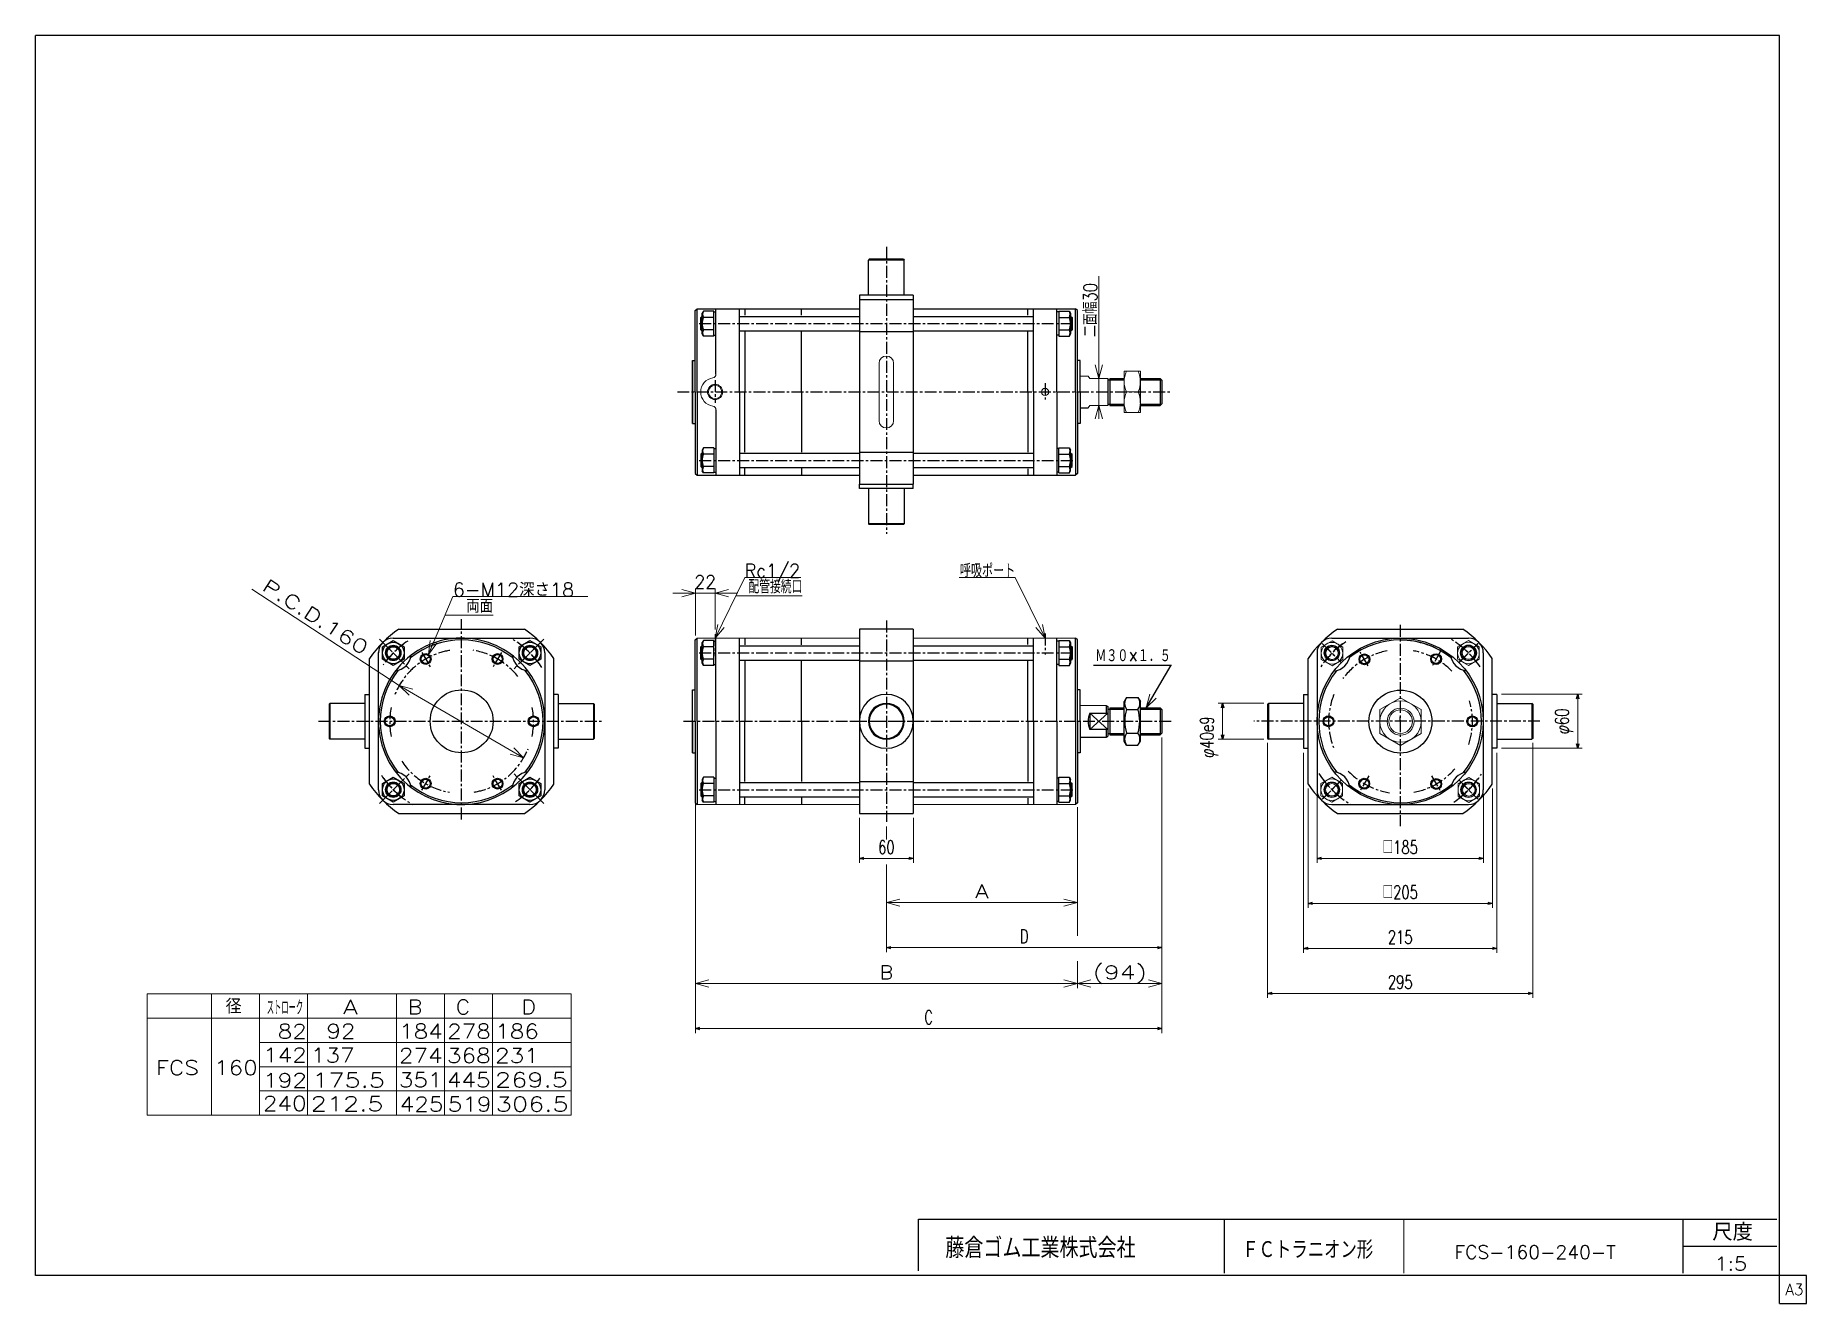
# Model space of a CAD drawing. Header units: millimetres. Extents: x -985 to 985, y -705 to 705.
import ezdxf
from ezdxf.enums import TextEntityAlignment as Align

# ---------------------------------------------------------------- set-up
doc = ezdxf.new("R2010")
doc.units = ezdxf.units.MM
doc.header["$LTSCALE"] = 0.416667
doc.linetypes.add('CENTER', pattern=[50.8, 31.75, -6.35, 6.35, -6.35])
doc.layers.add('ZUWAKU', color=7, linetype='Continuous')
doc.styles.add('dcStyle0', font='txt.shx', dxfattribs={"width": 0.714286, "bigfont": 'bigfont'})
doc.dimstyles.new('DaDimRotatedStyle', dxfattribs={"dimtxt": 15, "dimasz": 5.000003, "dimexe": 5, "dimexo": 1.666667, "dimgap": 5, "dimtad": 3, "dimdsep": 46, "dimtxsty": 'dcStyle0', "dimblk1": 'OPEN30', "dimblk2": 'OPEN30', "dimsah": 1, "dimcen": 0.09, "dimclrd": 4, "dimclre": 4, "dimclrt": 4, "dimadec": 0, "dimazin": 2, "dimtfac": 1, "dimtdec": 4, "dimtmove": 0, "dimatfit": 0, "dimfxl": 1, "dimarcsym": 0})

msp = doc.modelspace()

# ---------------------------------------------------------------- texts
at = {"color": 4, "style": 'dcStyle0'}
msp.add_text('P.C.D.160', height=15, rotation=-33, dxfattribs=at).set_placement((-734.238, 89.092), (-621.018, 15.566), align=Align.FIT)
for s, height, width, p, p2 in [('配管接続口', 15, 0.666667, (-191.943, 84.601), (-131.943, 84.601)), ('両面', 15, 0.833333, (-505.821, 63.123), (-475.821, 63.123)), ('Ｍ３０×１．５', 15, 0.666667, (193.868, 7.848), (277.868, 7.848)), ('   径', 16.2, 0.952381, (-820.484, -382.66), (-755.684, -382.66)), ('ストローク', 16.2, 0.416667, (-727.685, -384.018), (-687.185, -384.018)), ('FCS-160-240-T', 15, 0.92, (593.31, -655.305), (772.71, -655.305)), ('1:5', 15, 0.8, (882.746, -668.072), (918.746, -668.072))]:
    msp.add_text(s, height=height, dxfattribs=dict(at, width=width)).set_placement(p, p2, align=Align.FIT)
for s, p, p2 in [('A', (-642.785, -383.351), (-626.585, -383.351)), ('B', (-570.953, -383.351), (-554.753, -383.351)), ('C', (-517.499, -383.351), (-501.299, -383.351)), ('D', (-444.442, -383.351), (-428.242, -383.351)), ('82', (-715.592, -410.403), (-683.192, -410.403)), ('92', (-661.387, -410.287), (-628.987, -410.287)), ('184', (-580.515, -410.351), (-531.915, -410.351)), ('278', (-527.061, -410.351), (-478.461, -410.351)), ('186', (-473.607, -410.351), (-425.007, -410.351)), ('142', (-731.796, -436.76), (-683.196, -436.76)), ('137', (-678.567, -436.957), (-629.967, -436.957)), ('274', (-580.659, -437.351), (-532.059, -437.351)), ('368', (-527.205, -437.351), (-478.605, -437.351)), ('231', (-473.751, -437.351), (-425.151, -437.351)), ('FCS 160', (-851.036, -450.851), (-737.636, -450.851)), ('192', (-731.604, -464.859), (-683.004, -464.859)), ('175.5', (-677.181, -464.629), (-596.181, -464.629)), ('351', (-580.803, -464.351), (-532.203, -464.351)), ('445', (-527.349, -464.351), (-478.749, -464.351)), ('269.5', (-473.895, -464.351), (-392.895, -464.351)), ('240', (-731.977, -490.576), (-683.377, -490.576)), ('212.5', (-678.855, -490.957), (-597.855, -490.957)), ('425', (-579.822, -491.351), (-531.222, -491.351)), ('519', (-526.368, -491.351), (-477.768, -491.351)), ('306.5', (-472.914, -491.351), (-391.914, -491.351))]:
    msp.add_text(s, height=16.2, dxfattribs=at).set_placement(p, p2, align=Align.FIT)
at = {"layer": 'ZUWAKU', "color": 4, "style": 'dcStyle0'}
for s, height, width, p, p2 in [('藤倉ゴム工業株式会社', 22.5, 0.783333, (27.122, -654.479), (238.622, -654.479)), ('尺度', 19, 0.991667, (880.134, -635.093), (925.354, -635.093)), ('ＦＣトラニオン形', 20, 0.758333, (357.359, -655.13), (502.959, -655.13))]:
    msp.add_text(s, height=height, dxfattribs=dict(at, width=width)).set_placement(p, p2, align=Align.FIT)
at = {"layer": 'ZUWAKU', "color": 7, "style": 'dcStyle0', "width": 0.8}
msp.add_text('A3', height=12.5, dxfattribs=at).set_placement((961.537, -695.625), (981.537, -695.625), align=Align.FIT)

# ---------------------------------------------------------------- blocks, each defined once
blk = doc.blocks.new('DC_GROUP_Φ160_1')
at = {"color": 4, "linetype": 'Continuous', "lineweight": 18}
for p, q in [((-569.3, -28.7), (-580.3, -17.7)), ((-580.3, -17.7), (-565.3, -21.8)), ((-580.3, -17.7), (-567.3, -25.3))]:
    blk.add_line(p, q, dxfattribs=at)
blk = doc.blocks.new('DC_GROUP_Φ160_2')
at = {"color": 4, "linetype": 'Continuous', "lineweight": 18}
for p, q in [((-442, -98.2), (-457, -94.1)), ((-442, -98.2), (-455, -90.7)), ((-452.9, -87.2), (-442, -98.2))]:
    blk.add_line(p, q, dxfattribs=at)
blk = doc.blocks.new('DC_GROUP_Φ160_3')
at = {"color": 4, "linetype": 'Continuous', "lineweight": 18}
for p, q in [((250.5, -42.6), (254.6, -27.6)), ((250.5, -42.6), (258, -29.7)), ((261.5, -31.7), (250.5, -42.6))]:
    blk.add_line(p, q, dxfattribs=at)
blk = doc.blocks.new('DC_GROUP_Φ160_4')
at = {"color": 4, "linetype": 'Continuous', "lineweight": 25}
for p, q in [((228.6, -31.1), (226, -35.6)), ((226, -79.6), (226, -35.6)), ((228.6, -31.1), (241.3, -31.1)), ((241.3, -31.1), (244, -35.6)), ((244, -79.6), (244, -35.6)), ((228.6, -44.4), (241.3, -44.4)), ((228.6, -70.9), (241.3, -70.9)), ((228.6, -84.2), (226, -79.6)), ((228.6, -84.2), (241.3, -84.2)), ((241.3, -84.2), (244, -79.6))]:
    blk.add_line(p, q, dxfattribs=at)
for centre, radius, start, end in [((238.3, -37.7), 11.8, 145.6111, 214.3889), ((231.6, -37.7), 11.8, 325.6111, 34.3889), ((270.5, -57.6), 43.9, 162.4111, 197.5889), ((199.4, -57.6), 43.9, 342.4111, 17.5889), ((238.3, -77.5), 11.8, 145.6111, 214.3889), ((231.6, -77.5), 11.8, 325.6111, 34.3889)]:
    blk.add_arc(centre, radius, start, end, dxfattribs=at)
blk = doc.blocks.new('DC_GROUP_Φ160_5')
at = {"color": 4, "linetype": 'Continuous', "lineweight": 25}
for radius in [6, 5.1]:
    blk.add_circle((613.2, -57.7), radius, dxfattribs=at)
blk = doc.blocks.new('DC_GROUP_Φ160_6')
at = {"color": 4, "linetype": 'Continuous', "lineweight": 25}
for radius in [6, 5.1]:
    blk.add_circle((573.1, -127.3), radius, dxfattribs=at)
blk = doc.blocks.new('DC_GROUP_Φ160_7')
at = {"color": 4, "linetype": 'Continuous', "lineweight": 25}
for radius in [6, 5.1]:
    blk.add_circle((493, -127), radius, dxfattribs=at)
blk = doc.blocks.new('DC_GROUP_Φ160_8')
at = {"color": 4, "linetype": 'Continuous', "lineweight": 25}
for radius in [6, 5.1]:
    blk.add_circle((453.2, -57.6), radius, dxfattribs=at)
blk = doc.blocks.new('DC_GROUP_Φ160_9')
at = {"color": 4, "linetype": 'Continuous', "lineweight": 25}
for radius in [6, 5.1]:
    blk.add_circle((493.2, 11.3), radius, dxfattribs=at)
blk = doc.blocks.new('DC_GROUP_Φ160_10')
at = {"color": 4, "linetype": 'Continuous', "lineweight": 25}
for radius in [6, 5.1]:
    blk.add_circle((572.9, 11.6), radius, dxfattribs=at)
blk = doc.blocks.new('DC_GROUP_Φ160_11')
at = {"color": 4, "linetype": 'Continuous', "lineweight": 13}
for p, q in [((457.2, 31.9), (445.2, 25)), ((445.2, 25), (445.2, 11.1)), ((469.2, 25), (457.2, 31.9)), ((469.2, 11.1), (469.2, 25)), ((445.2, 11.1), (457.2, 4.2)), ((457.2, 4.2), (469.2, 11.1))]:
    blk.add_line(p, q, dxfattribs=at)
for radius in [12, 8, 6.92]:
    blk.add_circle((457.2, 18.1), radius, dxfattribs=at)
blk = doc.blocks.new('DC_GROUP_Φ160_12')
at = {"color": 4, "linetype": 'Continuous', "lineweight": 13}
for p, q in [((608.9, 32.2), (596.9, 25.3)), ((596.9, 25.3), (596.9, 11.4)), ((620.9, 25.3), (608.9, 32.2)), ((620.9, 11.4), (620.9, 25.3)), ((596.9, 11.4), (608.9, 4.5)), ((608.9, 4.5), (620.9, 11.4))]:
    blk.add_line(p, q, dxfattribs=at)
for radius in [12, 8, 6.92]:
    blk.add_circle((608.9, 18.3), radius, dxfattribs=at)
blk = doc.blocks.new('DC_GROUP_Φ160_13')
at = {"color": 4, "linetype": 'Continuous', "lineweight": 13}
for p, q in [((609.3, -120.1), (597.3, -127)), ((597.3, -127), (597.3, -140.9)), ((621.3, -127), (609.3, -120.1)), ((621.3, -140.9), (621.3, -127)), ((597.3, -140.9), (609.3, -147.8)), ((609.3, -147.8), (621.3, -140.9))]:
    blk.add_line(p, q, dxfattribs=at)
for radius in [12, 8, 6.92]:
    blk.add_circle((609.3, -133.9), radius, dxfattribs=at)
blk = doc.blocks.new('DC_GROUP_Φ160_14')
at = {"color": 4, "linetype": 'Continuous', "lineweight": 13}
for p, q in [((456.9, -119.8), (444.9, -126.8)), ((444.9, -126.8), (444.9, -140.6)), ((468.9, -126.8), (456.9, -119.8)), ((468.9, -140.6), (468.9, -126.8)), ((444.9, -140.6), (456.9, -147.5)), ((456.9, -147.5), (468.9, -140.6))]:
    blk.add_line(p, q, dxfattribs=at)
for radius in [12, 8, 6.92]:
    blk.add_circle((456.9, -133.7), radius, dxfattribs=at)
blk = doc.blocks.new('DC_GROUP_Φ160_15')
at = {"color": 4, "linetype": 'Continuous', "lineweight": 13}
for p, q in [((244, 331.6), (226, 331.6)), ((226, 331.6), (226, 285.6)), ((244, 285.6), (244, 331.6)), ((228.6, 308.6), (241.3, 308.6)), ((226, 285.6), (244, 285.6))]:
    blk.add_line(p, q, dxfattribs=at)
for centre, start, end in [((252.3, 320.1), 154.1759, 205.8241), ((217.6, 320.1), 334.1759, 25.8241), ((252.3, 297.1), 154.1759, 205.8241), ((217.6, 297.1), 334.1759, 25.8241)]:
    blk.add_arc(centre, 26.4, start, end, dxfattribs=at)
blk = doc.blocks.new('DC_GROUP_Φ160_16')
at = {"color": 4, "linetype": 'Continuous', "lineweight": 13}
for p, q in [((533.4, -31.4), (510.4, -44.6)), ((556.4, -44.6), (533.4, -31.4)), ((510.4, -44.6), (510.4, -71.2)), ((556.4, -71.2), (556.4, -44.6)), ((510.4, -71.2), (533.4, -84.5)), ((533.4, -84.5), (556.4, -71.2))]:
    blk.add_line(p, q, dxfattribs=at)
for radius in [23, 15, 13.1]:
    blk.add_circle((533.4, -57.9), radius, dxfattribs=at)
blk = doc.blocks.new('DC_GROUP_Φ160_18')
at = {"color": 4, "linetype": 'Continuous', "lineweight": 18}
for p, q in [((197.8, 323.6), (193.8, 338.6)), ((201.9, 338.6), (197.8, 323.6)), ((197.8, 323.6), (197.8, 338.6))]:
    blk.add_line(p, q, dxfattribs=at)
blk = doc.blocks.new('DC_GROUP_Φ160_19')
at = {"color": 4, "linetype": 'Continuous', "lineweight": 18}
for p, q in [((193.8, 278.6), (197.8, 293.6)), ((197.8, 293.6), (201.9, 278.6)), ((197.8, 293.6), (197.8, 278.6))]:
    blk.add_line(p, q, dxfattribs=at)
blk = doc.blocks.new('DC_GROUP_Φ160_17')
at = {"color": 4, "linetype": 'Continuous', "lineweight": 13}
for p, q in [((197.8, 437.4), (197.8, 323.6)), ((197.8, 293.6), (197.8, 323.6)), ((197.8, 283.6), (197.8, 293.6))]:
    blk.add_line(p, q, dxfattribs=at)
at = {"linetype": 'Continuous'}
for name in ['DC_GROUP_Φ160_18', 'DC_GROUP_Φ160_19']:
    blk.add_blockref(name, (0, 0), dxfattribs=at)
at = {"color": 4, "style": 'dcStyle0', "width": 0.714286}
blk.add_text('二面幅30', height=15, rotation=90, dxfattribs=at).set_placement((195.8, 369.7), (195.8, 429.7), align=Align.FIT)
blk = doc.blocks.new('DC_GROUP_Φ160_21')
at = {"color": 4, "linetype": 'Continuous', "lineweight": 18}
for p, q in [((-547.9, 16.8), (-545.8, 32.2)), ((-547.9, 16.8), (-542.1, 30.6)), ((-538.4, 29.1), (-547.9, 16.8))]:
    blk.add_line(p, q, dxfattribs=at)
blk = doc.blocks.new('DC_GROUP_Φ160_20')
at = {"color": 4, "linetype": 'Continuous', "lineweight": 13}
for p, q in [((-547.9, 16.8), (-520.8, 81.3)), ((-520.8, 81.3), (-370.5, 81.3))]:
    blk.add_line(p, q, dxfattribs=at)
at = {"linetype": 'Continuous'}
blk.add_blockref('DC_GROUP_Φ160_21', (0, 0), dxfattribs=at)
at = {"color": 4, "style": 'dcStyle0', "width": 0.957447}
blk.add_text('6-M12深さ18', height=15, dxfattribs=at).set_placement((-520.8, 81.3), (-385.8, 81.3), align=Align.FIT)
blk = doc.blocks.new('DC_GROUP_Φ160_23')
at = {"color": 4, "linetype": 'Continuous', "lineweight": 18}
for p, q in [((138, 34.9), (127.7, 46.6)), ((138, 34.9), (131.4, 48.3)), ((135, 50.1), (138, 34.9))]:
    blk.add_line(p, q, dxfattribs=at)
blk = doc.blocks.new('DC_GROUP_Φ160_22')
at = {"color": 4, "linetype": 'Continuous', "lineweight": 13}
for p, q in [((104.9, 102.4), (42.4, 102.4)), ((138, 34.9), (104.9, 102.4))]:
    blk.add_line(p, q, dxfattribs=at)
at = {"linetype": 'Continuous'}
blk.add_blockref('DC_GROUP_Φ160_23', (0, 0), dxfattribs=at)
at = {"color": 4, "style": 'dcStyle0', "width": 0.683333}
blk.add_text('呼吸ポート', height=15, dxfattribs=at).set_placement((43.3, 102.4), (104.8, 102.4), align=Align.FIT)
blk = doc.blocks.new('DC_GROUP_Φ160_25')
at = {"color": 4, "linetype": 'Continuous', "lineweight": 18}
for p, q in [((-38.5, -259.2), (-23.5, -255.2)), ((-23.5, -263.2), (-38.5, -259.2)), ((-38.5, -259.2), (-23.5, -259.2))]:
    blk.add_line(p, q, dxfattribs=at)
blk = doc.blocks.new('DC_GROUP_Φ160_26')
at = {"color": 4, "linetype": 'Continuous', "lineweight": 18}
for p, q in [((159, -255.2), (174, -259.2)), ((174, -259.2), (159, -263.2)), ((174, -259.2), (159, -259.2))]:
    blk.add_line(p, q, dxfattribs=at)
blk = doc.blocks.new('DC_GROUP_Φ160_24')
at = {"color": 4, "linetype": 'Continuous', "lineweight": 13}
for p, q in [((174, -153.1), (174, -264.2)), ((-38.5, -174.4), (-38.5, -188.9)), ((-38.5, -217), (-38.5, -264.2)), ((-38.5, -259.2), (174, -259.2))]:
    blk.add_line(p, q, dxfattribs=at)
at = {"linetype": 'Continuous'}
for name in ['DC_GROUP_Φ160_25', 'DC_GROUP_Φ160_26']:
    blk.add_blockref(name, (0, 0), dxfattribs=at)
at = {"color": 4, "style": 'dcStyle0'}
blk.add_text('A', height=15, dxfattribs=at).set_placement((60.2, -254.2), (75.2, -254.2), align=Align.FIT)
blk = doc.blocks.new('DC_GROUP_Φ160_28')
at = {"color": 4, "linetype": 'Continuous', "lineweight": 18}
for p, q in [((-251, -349.2), (-236, -345.2)), ((-236, -353.2), (-251, -349.2)), ((-251, -349.2), (-236, -349.2))]:
    blk.add_line(p, q, dxfattribs=at)
blk = doc.blocks.new('DC_GROUP_Φ160_29')
at = {"color": 4, "linetype": 'Continuous', "lineweight": 18}
for p, q in [((159, -345.2), (174, -349.2)), ((174, -349.2), (159, -353.2)), ((174, -349.2), (159, -349.2))]:
    blk.add_line(p, q, dxfattribs=at)
blk = doc.blocks.new('DC_GROUP_Φ160_30')
at = {"color": 4, "linetype": 'Continuous', "lineweight": 18}
for p, q in [((174, -349.2), (189, -345.2)), ((189, -353.2), (174, -349.2)), ((174, -349.2), (189, -349.2))]:
    blk.add_line(p, q, dxfattribs=at)
blk = doc.blocks.new('DC_GROUP_Φ160_31')
at = {"color": 4, "linetype": 'Continuous', "lineweight": 18}
for p, q in [((253, -345.2), (268, -349.2)), ((268, -349.2), (253, -353.2)), ((268, -349.2), (253, -349.2))]:
    blk.add_line(p, q, dxfattribs=at)
blk = doc.blocks.new('DC_GROUP_Φ160_27')
at = {"color": 4, "linetype": 'Continuous', "lineweight": 13}
for p, q in [((268, -115.6), (268, -354.2)), ((-251, -148.1), (-251, -354.2)), ((174, -193.1), (174, -296)), ((174, -324.4), (174, -354.2)), ((-251, -349.2), (174, -349.2)), ((174, -349.2), (268, -349.2))]:
    blk.add_line(p, q, dxfattribs=at)
at = {"linetype": 'Continuous'}
for name in ['DC_GROUP_Φ160_28', 'DC_GROUP_Φ160_29', 'DC_GROUP_Φ160_30', 'DC_GROUP_Φ160_31']:
    blk.add_blockref(name, (0, 0), dxfattribs=at)
at = {"color": 4, "style": 'dcStyle0'}
for s, p, p2 in [('B', (-46, -344.2), (-31, -344.2)), ('(94)', (191, -344.2), (251, -344.2))]:
    blk.add_text(s, height=15, dxfattribs=at).set_placement(p, p2, align=Align.FIT)
blk = doc.blocks.new('DC_GROUP_Φ160_33')
at = {"color": 4, "linetype": 'Continuous', "lineweight": 18}
for p, q in [((-229, 84.9), (-214, 88.9)), ((-214, 80.9), (-229, 84.9)), ((-229, 84.9), (-214, 84.9))]:
    blk.add_line(p, q, dxfattribs=at)
blk = doc.blocks.new('DC_GROUP_Φ160_34')
at = {"color": 4, "linetype": 'Continuous', "lineweight": 18}
for p, q in [((-266, 88.9), (-251, 84.9)), ((-251, 84.9), (-266, 80.9)), ((-251, 84.9), (-266, 84.9))]:
    blk.add_line(p, q, dxfattribs=at)
blk = doc.blocks.new('DC_GROUP_Φ160_32')
at = {"color": 4, "linetype": 'Continuous', "lineweight": 13}
for p, q in [((-276, 84.9), (-251, 84.9)), ((-251, 37.9), (-251, 89.9)), ((-251, 84.9), (-229, 84.9)), ((-229, 44.4), (-229, 89.9)), ((-204, 84.9), (-229, 84.9))]:
    blk.add_line(p, q, dxfattribs=at)
at = {"linetype": 'Continuous'}
for name in ['DC_GROUP_Φ160_34', 'DC_GROUP_Φ160_33']:
    blk.add_blockref(name, (0, 0), dxfattribs=at)
at = {"color": 4, "style": 'dcStyle0', "width": 0.8}
blk.add_text('22', height=15, dxfattribs=at).set_placement((-252, 89.9), (-228, 89.9), align=Align.FIT)
blk = doc.blocks.new('DC_GROUP_Φ160_36')
at = {"color": 4, "linetype": 'Continuous', "lineweight": 18}
for p, q in [((-229, 34.9), (-226.1, 50.1)), ((-229, 34.9), (-222.4, 48.3)), ((-218.8, 46.6), (-229, 34.9))]:
    blk.add_line(p, q, dxfattribs=at)
blk = doc.blocks.new('DC_GROUP_Φ160_35')
at = {"color": 4, "linetype": 'Continuous', "lineweight": 13}
for p, q in [((-229, 34.9), (-196, 102.4)), ((-196, 102.4), (-133.5, 102.4))]:
    blk.add_line(p, q, dxfattribs=at)
at = {"linetype": 'Continuous'}
blk.add_blockref('DC_GROUP_Φ160_36', (0, 0), dxfattribs=at)
at = {"color": 4, "style": 'dcStyle0', "width": 0.82}
blk.add_text('Rc1/2', height=15, dxfattribs=at).set_placement((-196, 102.4), (-134.5, 102.4), align=Align.FIT)
blk = doc.blocks.new('_OPEN30')
at = {"color": 0, "linetype": 'ByBlock', "lineweight": -2}
for p, q in [((-1, 0.267949), (0, 0)), ((0, 0), (-1, -0.267949)), ((0, 0), (-1, 0))]:
    blk.add_line(p, q, dxfattribs=at)
blk = doc.blocks.new('*D37')
at = {"color": 4, "linetype": 'Continuous', "lineweight": 13}
for p, q in [((-68.5, -165.1), (-68.5, -215.1)), ((-8.5, -165.1), (-8.5, -215.1)), ((-68.5, -210.1), (-8.5, -210.1))]:
    blk.add_line(p, q, dxfattribs=at)
at = {"color": 4, "xscale": 5.000004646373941, "yscale": 4.999982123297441}
for p, rotation in [((-68.5, -210.1), 180), ((-8.5, -210.1), 360)]:
    blk.add_blockref('_OPEN30', p, dxfattribs=dict(at, rotation=rotation))
at = {"color": 4, "insert": (-38.5, -205.1), "char_height": 15, "width": 46.875, "attachment_point": 8, "style": 'dcStyle0'}
blk.add_mtext('\\T1.00;60', dxfattribs=at)
blk = doc.blocks.new('*D38')
at = {"color": 4, "linetype": 'Continuous', "lineweight": 13}
for p, q in [((268, -115.6), (268, -404.2)), ((-251, -193.1), (-251, -404.2)), ((-251, -399.2), (268, -399.2))]:
    blk.add_line(p, q, dxfattribs=at)
at = {"color": 4, "xscale": 5.000004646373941, "yscale": 4.999982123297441}
for p, rotation in [((-251, -399.2), 180), ((268, -399.2), 360)]:
    blk.add_blockref('_OPEN30', p, dxfattribs=dict(at, rotation=rotation))
at = {"color": 4, "insert": (8.5, -394.2), "char_height": 15, "width": 32.812, "attachment_point": 8, "style": 'dcStyle0'}
blk.add_mtext('\\T1.00;C', dxfattribs=at)
blk = doc.blocks.new('*D39')
at = {"color": 4, "linetype": 'Continuous', "lineweight": 13}
for p, q in [((440.5, -138.6), (440.5, -215.1)), ((625.5, -138.6), (625.5, -215.1)), ((440.5, -210.1), (625.5, -210.1))]:
    blk.add_line(p, q, dxfattribs=at)
at = {"color": 4, "xscale": 5.000004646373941, "yscale": 4.999982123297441}
for p, rotation in [((440.5, -210.1), 180), ((625.5, -210.1), 360)]:
    blk.add_blockref('_OPEN30', p, dxfattribs=dict(at, rotation=rotation))
at = {"color": 4, "insert": (533, -205.1), "char_height": 15, "width": 75, "attachment_point": 8, "style": 'dcStyle0'}
blk.add_mtext('\\T1.00;□185', dxfattribs=at)
blk = doc.blocks.new('*D40')
at = {"color": 4, "linetype": 'Continuous', "lineweight": 13}
for p, q in [((430.5, -132.4), (430.5, -265.1)), ((635.5, -132.4), (635.5, -265.1)), ((430.5, -260.1), (635.5, -260.1))]:
    blk.add_line(p, q, dxfattribs=at)
at = {"color": 4, "xscale": 5.000004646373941, "yscale": 4.999982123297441}
for p, rotation in [((430.5, -260.1), 180), ((635.5, -260.1), 360)]:
    blk.add_blockref('_OPEN30', p, dxfattribs=dict(at, rotation=rotation))
at = {"color": 4, "insert": (533, -255.1), "char_height": 15, "width": 75, "attachment_point": 8, "style": 'dcStyle0'}
blk.add_mtext('\\T1.00;□205', dxfattribs=at)
blk = doc.blocks.new('*D41')
at = {"color": 4, "linetype": 'Continuous', "lineweight": 13}
for p, q in [((425.5, -92.6), (425.5, -315.1)), ((640.5, -92.6), (640.5, -315.1)), ((425.5, -310.1), (640.5, -310.1))]:
    blk.add_line(p, q, dxfattribs=at)
at = {"color": 4, "xscale": 5.000004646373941, "yscale": 4.999982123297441}
for p, rotation in [((425.5, -310.1), 180), ((640.5, -310.1), 360)]:
    blk.add_blockref('_OPEN30', p, dxfattribs=dict(at, rotation=rotation))
at = {"color": 4, "insert": (533, -305.1), "char_height": 15, "width": 60.938, "attachment_point": 8, "style": 'dcStyle0'}
blk.add_mtext('\\T1.00;215', dxfattribs=at)
blk = doc.blocks.new('*D42')
at = {"color": 4, "linetype": 'Continuous', "lineweight": 13}
for p, q in [((385.5, -81.6), (385.5, -365.1)), ((680.5, -81.6), (680.5, -365.1)), ((385.5, -360.1), (680.5, -360.1))]:
    blk.add_line(p, q, dxfattribs=at)
at = {"color": 4, "xscale": 5.000004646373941, "yscale": 4.999982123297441}
for p, rotation in [((385.5, -360.1), 180), ((680.5, -360.1), 360)]:
    blk.add_blockref('_OPEN30', p, dxfattribs=dict(at, rotation=rotation))
at = {"color": 4, "insert": (533, -355.1), "char_height": 15, "width": 60.938, "attachment_point": 8, "style": 'dcStyle0'}
blk.add_mtext('\\T1.00;295', dxfattribs=at)
blk = doc.blocks.new('*D43')
at = {"color": 4, "linetype": 'Continuous', "lineweight": 13}
for p, q in [((381.5, -37.6), (330.5, -37.6)), ((335.5, -77.6), (335.5, -37.6)), ((381.5, -77.6), (330.5, -77.6))]:
    blk.add_line(p, q, dxfattribs=at)
at = {"color": 4, "xscale": 5.000004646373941, "yscale": 4.999982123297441}
for p, rotation in [((335.5, -37.6), 90), ((335.5, -77.6), 270)]:
    blk.add_blockref('_OPEN30', p, dxfattribs=dict(at, rotation=rotation))
at = {"color": 4, "insert": (330.5, -75.1), "char_height": 15, "width": 112.5, "attachment_point": 8, "rotation": 90, "style": 'dcStyle0'}
blk.add_mtext('\\T1.00;φ40e9', dxfattribs=at)
blk = doc.blocks.new('*D44')
at = {"color": 4, "linetype": 'Continuous', "lineweight": 13}
for p, q in [((268, -75.6), (268, -314.2)), ((-38.5, -224.3), (-38.5, -314.2)), ((-38.5, -309.2), (268, -309.2))]:
    blk.add_line(p, q, dxfattribs=at)
at = {"color": 4, "xscale": 5.000004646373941, "yscale": 4.999982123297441}
for p, rotation in [((-38.5, -309.2), 180), ((268, -309.2), 360)]:
    blk.add_blockref('_OPEN30', p, dxfattribs=dict(at, rotation=rotation))
at = {"color": 4, "insert": (114.7, -304.2), "char_height": 15, "width": 32.812, "attachment_point": 8, "style": 'dcStyle0'}
blk.add_mtext('\\T1.00;D', dxfattribs=at)
blk = doc.blocks.new('*D45')
at = {"color": 4, "linetype": 'Continuous', "lineweight": 13}
for p, q in [((645.5, -27.6), (735.5, -27.6)), ((730.5, -87.6), (730.5, -27.6)), ((645.5, -87.6), (735.5, -87.6))]:
    blk.add_line(p, q, dxfattribs=at)
at = {"color": 4, "xscale": 5.000004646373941, "yscale": 4.999982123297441}
for p, rotation in [((730.5, -27.6), 90), ((730.5, -87.6), 270)]:
    blk.add_blockref('_OPEN30', p, dxfattribs=dict(at, rotation=rotation))
at = {"color": 4, "insert": (725.5, -57.6), "char_height": 15, "width": 60.938, "attachment_point": 8, "rotation": 90, "style": 'dcStyle0'}
blk.add_mtext('\\T1.00;φ60', dxfattribs=at)

# ---------------------------------------------------------------- dimensions: what is measured, and where the dimension line sits
at = {"linetype": 'Continuous', "lineweight": 13}
for base, p1, p2, text, picture, middle in [((335.465, -37.629), (383.132, -77.629), (383.132, -37.629), 'φ<>e9', '*D43', (335.465, -75.129)), ((730.465, -27.629), (643.799, -87.629), (643.799, -27.629), 'φ<>', '*D45', (730.465, -57.629))]:
    dim = msp.add_linear_dim(base=base, p1=p1, p2=p2, angle=90, text=text, dimstyle='DaDimRotatedStyle', override={"dimtxt": 15, "dimasz": 5.000003, "dimexe": 5, "dimexo": 1.666667, "dimgap": 5, "dimtad": 3, "dimtih": 0, "dimtoh": 0, "dimdec": 2, "dimzin": 8, "dimtxsty": 'dcStyle0', "dimblk1": 'OPEN30', "dimblk2": 'OPEN30', "dimsah": 1, "dimclrd": 4, "dimclre": 4, "dimclrt": 4, "dimazin": 2, "dimtofl": 1, "dimatfit": 0, "dimtolj": 0, "dimtzin": 8}, dxfattribs=at)
    dim.commit()
    dim.dimension.update_dxf_attribs({"geometry": picture, "text_midpoint": middle})
for base, p1, p2, text, picture, middle in [((267.953, -309.174), (-38.547, -222.638), (267.953, -73.962), 'D', '*D44', (114.703, -309.174)), ((267.953, -399.174), (-251.047, -191.476), (267.953, -113.962), 'C', '*D38', (8.453, -399.174)), ((635.465, -260.129), (430.465, -130.746), (635.465, -130.746), '□<>', '*D40', (532.965, -260.129)), ((625.465, -210.129), (440.465, -136.962), (625.465, -136.962), '□<>', '*D39', (532.965, -210.129))]:
    dim = msp.add_linear_dim(base=base, p1=p1, p2=p2, text=text, dimstyle='DaDimRotatedStyle', override={"dimtxt": 15, "dimasz": 5.000003, "dimexe": 5, "dimexo": 1.666667, "dimgap": 5, "dimtad": 3, "dimtih": 0, "dimtoh": 0, "dimdec": 2, "dimzin": 8, "dimtxsty": 'dcStyle0', "dimblk1": 'OPEN30', "dimblk2": 'OPEN30', "dimsah": 1, "dimclrd": 4, "dimclre": 4, "dimclrt": 4, "dimazin": 2, "dimtofl": 1, "dimatfit": 0, "dimtolj": 0, "dimtzin": 8}, dxfattribs=at)
    dim.commit()
    dim.dimension.update_dxf_attribs({"geometry": picture, "text_midpoint": middle})
for base, p1, p2, picture, middle in [((680.465, -360.129), (385.465, -79.962), (680.465, -79.962), '*D42', (532.965, -360.129)), ((640.465, -310.129), (425.465, -90.962), (640.465, -90.962), '*D41', (532.965, -310.129)), ((-8.547, -210.129), (-68.547, -163.462), (-8.547, -163.462), '*D37', (-38.547, -210.129))]:
    dim = msp.add_linear_dim(base=base, p1=p1, p2=p2, dimstyle='DaDimRotatedStyle', override={"dimtxt": 15, "dimasz": 5.000003, "dimexe": 5, "dimexo": 1.666667, "dimgap": 5, "dimtad": 3, "dimtih": 0, "dimtoh": 0, "dimdec": 2, "dimzin": 8, "dimtxsty": 'dcStyle0', "dimblk1": 'OPEN30', "dimblk2": 'OPEN30', "dimsah": 1, "dimclrd": 4, "dimclre": 4, "dimclrt": 4, "dimazin": 2, "dimtofl": 1, "dimatfit": 0, "dimtolj": 0, "dimtzin": 8}, dxfattribs=at)
    dim.commit()
    dim.dimension.update_dxf_attribs({"geometry": picture, "text_midpoint": middle})

# ---------------------------------------------------------------- linework, layer by layer
at = {"color": 4, "linetype": 'Continuous', "lineweight": 25}
for p, q in [((-57.547, 456.067), (-58.547, 455.067)), ((-58.547, 416.067), (-58.547, 455.067)), ((-18.547, 455.067), (-58.547, 455.067)), ((-19.547, 456.067), (-57.547, 456.067)), ((-19.547, 456.067), (-18.547, 455.067)), ((-18.547, 416.067), (-18.547, 455.067)), ((-8.547, 416.067), (-68.547, 416.067)), ((-68.547, 416.067), (-68.547, 411.067)), ((-8.547, 416.067), (-8.547, 411.067)), ((-251.047, 399.081), (-249.047, 401.081)), ((-251.047, 308.567), (-251.047, 399.081)), ((-249.047, 308.567), (-249.047, 401.081)), ((-249.047, 401.081), (-68.547, 401.081)), ((-242.086, 398.438), (-243.447, 396.081)), ((-243.447, 373.081), (-243.447, 396.081)), ((-230.447, 398.438), (-242.086, 398.438)), ((-230.447, 370.725), (-230.447, 398.438)), ((-230.447, 370.725), (-230.447, 398.438)), ((-230.447, 397.581), (-228.047, 397.581)), ((-228.047, 328.341), (-228.047, 401.081)), ((-202.047, 308.567), (-202.047, 401.081)), ((-196.047, 401.081), (-196.047, 393.792)), ((-132.847, 393.792), (-132.847, 401.081)), ((-68.547, 411.067), (-68.547, 206.067)), ((-8.547, 411.067), (-68.547, 411.067)), ((-8.547, 411.067), (-8.547, 206.067)), ((-8.547, 401.081), (171.953, 401.081)), ((118.953, 394.038), (118.953, 401.081)), ((124.953, 308.567), (124.953, 401.081)), ((150.953, 308.567), (150.953, 401.081)), ((153.353, 397.581), (150.953, 397.581)), ((153.353, 398.438), (153.353, 370.725)), ((153.353, 398.438), (164.993, 398.438)), ((153.353, 398.438), (153.353, 370.725)), ((164.993, 398.438), (166.353, 396.081)), ((166.353, 396.081), (166.353, 373.081)), ((173.953, 399.081), (171.953, 401.081)), ((171.953, 308.567), (171.953, 401.081)), ((173.953, 308.567), (173.953, 399.081)), ((-243.847, 392.581), (-245.047, 391.381)), ((-245.047, 377.781), (-245.047, 391.381)), ((-243.447, 391.381), (-245.047, 391.381)), ((-243.847, 376.581), (-245.047, 377.781)), ((-243.447, 377.781), (-245.047, 377.781)), ((-243.447, 392.581), (-243.847, 392.581)), ((-243.847, 376.581), (-243.847, 392.581)), ((-243.847, 376.581), (-243.447, 376.581)), ((-230.447, 391.509), (-242.086, 391.509)), ((-230.447, 377.653), (-242.086, 377.653)), ((-202.047, 392.581), (-68.547, 392.581)), ((-202.047, 376.581), (-68.547, 376.581)), ((-196.047, 375.379), (-196.047, 308.567)), ((-132.847, 308.567), (-132.847, 375.379)), ((-68.547, 375.649), (-8.547, 375.649)), ((-8.547, 392.581), (124.953, 392.581)), ((-8.547, 376.581), (124.953, 376.581)), ((118.953, 308.567), (118.953, 375.325)), ((153.353, 391.509), (164.993, 391.509)), ((153.353, 377.653), (164.993, 377.653)), ((166.753, 392.581), (166.353, 392.581)), ((166.353, 391.381), (167.953, 391.381)), ((166.353, 377.781), (167.953, 377.781)), ((166.353, 376.581), (166.753, 376.581)), ((166.753, 392.581), (167.953, 391.381)), ((166.753, 392.581), (166.753, 376.581)), ((166.753, 376.581), (167.953, 377.781)), ((167.953, 391.381), (167.953, 377.781)), ((-242.086, 370.725), (-243.447, 373.081)), ((-230.447, 370.725), (-242.086, 370.725)), ((-230.447, 371.581), (-228.047, 371.581)), ((153.353, 371.581), (150.953, 371.581)), ((153.353, 370.725), (164.993, 370.725)), ((164.993, 370.725), (166.353, 373.081)), ((-254.047, 343.567), (-254.047, 273.567)), ((-254.047, 273.567), (-254.047, 343.567)), ((-254.047, 343.567), (-251.047, 343.567)), ((176.953, 343.567), (173.953, 343.567)), ((176.953, 308.567), (176.953, 343.567)), ((207.953, 323.567), (207.953, 293.567)), ((207.953, 321.967), (210.203, 321.967)), ((210.203, 323.567), (225.953, 323.567)), ((210.203, 323.567), (210.203, 293.567)), ((210.203, 321.967), (225.953, 321.967)), ((243.953, 323.567), (265.953, 323.567)), ((243.953, 321.967), (267.553, 321.967)), ((267.953, 321.567), (265.953, 323.567)), ((265.953, 323.567), (265.953, 293.567)), ((267.953, 321.567), (267.953, 295.567)), ((-251.047, 308.567), (-251.047, 218.053)), ((-249.047, 308.567), (-249.047, 216.053)), ((-202.047, 308.567), (-202.047, 216.053)), ((-196.047, 241.755), (-196.047, 308.567)), ((-132.847, 308.567), (-132.847, 241.755)), ((118.953, 308.567), (118.953, 241.809)), ((124.953, 308.567), (124.953, 216.053)), ((150.953, 308.567), (150.953, 216.053)), ((171.953, 308.567), (171.953, 216.053)), ((173.953, 308.567), (173.953, 218.053)), ((176.953, 308.567), (176.953, 273.567)), ((267.953, 295.567), (265.953, 293.567)), ((-228.047, 288.794), (-228.047, 216.053)), ((176.953, 291.052), (185.814, 291.052)), ((207.953, 295.167), (210.203, 295.167)), ((210.203, 295.167), (225.953, 295.167)), ((210.203, 293.567), (225.953, 293.567)), ((243.953, 295.167), (267.553, 295.167)), ((243.953, 293.567), (265.953, 293.567)), ((-254.047, 273.567), (-251.047, 273.567)), ((176.953, 273.567), (173.953, 273.567)), ((-243.847, 240.553), (-245.047, 239.353)), ((-245.047, 239.353), (-245.047, 225.753)), ((-243.447, 239.353), (-245.047, 239.353)), ((-243.847, 240.553), (-243.447, 240.553)), ((-243.847, 240.553), (-243.847, 224.553)), ((-242.086, 246.41), (-243.447, 244.053)), ((-243.447, 244.053), (-243.447, 221.053)), ((-230.447, 246.41), (-242.086, 246.41)), ((-230.447, 239.482), (-242.086, 239.482)), ((-230.447, 246.41), (-230.447, 218.697)), ((-230.447, 246.41), (-230.447, 218.697)), ((-230.447, 245.553), (-228.047, 245.553)), ((-202.047, 240.553), (-68.547, 240.553)), ((-68.547, 241.485), (-8.547, 241.485)), ((-8.547, 240.553), (124.953, 240.553)), ((153.353, 245.553), (150.953, 245.553)), ((153.353, 218.697), (153.353, 246.41)), ((153.353, 246.41), (164.993, 246.41)), ((153.353, 218.697), (153.353, 246.41)), ((153.353, 239.482), (164.993, 239.482)), ((164.993, 246.41), (166.353, 244.053)), ((166.353, 221.053), (166.353, 244.053)), ((166.353, 240.553), (166.753, 240.553)), ((166.353, 239.353), (167.953, 239.353)), ((166.753, 240.553), (167.953, 239.353)), ((166.753, 224.553), (166.753, 240.553)), ((167.953, 225.753), (167.953, 239.353)), ((-251.047, 218.053), (-249.047, 216.053)), ((-243.847, 224.553), (-245.047, 225.753)), ((-243.447, 225.753), (-245.047, 225.753)), ((-243.447, 224.553), (-243.847, 224.553)), ((-242.086, 218.697), (-243.447, 221.053)), ((-230.447, 225.625), (-242.086, 225.625)), ((-230.447, 218.697), (-242.086, 218.697)), ((-230.447, 219.553), (-228.047, 219.553)), ((-202.047, 224.553), (-68.547, 224.553)), ((-196.047, 216.053), (-196.047, 223.342)), ((-132.847, 223.342), (-132.847, 216.053)), ((-8.547, 224.553), (124.953, 224.553)), ((118.953, 223.097), (118.953, 216.053)), ((153.353, 219.553), (150.953, 219.553)), ((153.353, 225.625), (164.993, 225.625)), ((153.353, 218.697), (164.993, 218.697)), ((164.993, 218.697), (166.353, 221.053)), ((166.353, 225.753), (167.953, 225.753)), ((166.753, 224.553), (166.353, 224.553)), ((166.753, 224.553), (167.953, 225.753)), ((173.953, 218.053), (171.953, 216.053)), ((-249.047, 216.053), (-68.547, 216.053)), ((-68.547, 206.067), (-8.547, 206.067)), ((-68.547, 201.067), (-68.547, 206.067)), ((-8.547, 201.067), (-68.547, 201.067)), ((-58.547, 201.067), (-58.547, 162.067)), ((-18.547, 201.067), (-18.547, 162.067)), ((-8.547, 216.053), (171.953, 216.053)), ((-8.547, 201.067), (-8.547, 206.067)), ((-57.547, 161.067), (-58.547, 162.067)), ((-18.547, 162.067), (-58.547, 162.067)), ((-19.547, 161.067), (-57.547, 161.067)), ((-19.547, 161.067), (-18.547, 162.067)), ((-580.718, 44.871), (-441.151, 44.871)), ((-68.547, 44.871), (-68.547, -160.129)), ((-8.547, 44.871), (-68.547, 44.871)), ((-8.547, 44.871), (-8.547, -160.129)), ((463.182, 44.871), (602.749, 44.871)), ((-598.948, 25.313), (-586.948, 32.241)), ((-598.948, 11.457), (-598.948, 25.313)), ((-586.948, 34.871), (-434.92, 34.871)), ((-586.948, 32.241), (-574.948, 25.313)), ((-574.948, 25.313), (-574.948, 11.457)), ((-446.92, 25.313), (-434.92, 32.241)), ((-446.92, 11.457), (-446.92, 25.313)), ((-434.92, 32.241), (-422.92, 25.313)), ((-422.92, 25.313), (-422.92, 11.457)), ((-251.047, 32.871), (-249.047, 34.871)), ((-251.047, -57.629), (-251.047, 32.885)), ((-249.047, -57.629), (-249.047, 34.871)), ((-243.847, 26.385), (-245.047, 25.185)), ((-245.047, 11.585), (-245.047, 25.185)), ((-243.447, 25.185), (-245.047, 25.185)), ((-243.447, 26.385), (-243.847, 26.385)), ((-243.847, 10.385), (-243.847, 26.385)), ((-242.086, 32.241), (-243.447, 29.885)), ((-243.447, 6.885), (-243.447, 29.885)), ((-230.447, 32.241), (-242.086, 32.241)), ((-230.447, 25.313), (-242.086, 25.313)), ((-230.447, 4.528), (-230.447, 32.241)), ((-230.447, 4.528), (-230.447, 32.241)), ((-230.447, 31.385), (-228.047, 31.385)), ((-228.047, -57.629), (-228.047, 34.885)), ((-202.047, -57.629), (-202.047, 34.885)), ((-202.047, 26.385), (-68.547, 26.385)), ((-196.047, 34.885), (-196.047, 27.596)), ((-132.847, 27.596), (-132.847, 34.885)), ((-8.547, 26.385), (124.953, 26.385)), ((118.953, 27.842), (118.953, 34.885)), ((124.953, -57.629), (124.953, 34.885)), ((150.953, -57.629), (150.953, 34.885)), ((153.353, 31.385), (150.953, 31.385)), ((153.353, 32.241), (153.353, 4.528)), ((153.353, 32.241), (164.993, 32.241)), ((153.353, 32.241), (153.353, 4.528)), ((153.353, 25.313), (164.993, 25.313)), ((164.993, 32.241), (166.353, 29.885)), ((166.353, 29.885), (166.353, 6.885)), ((166.753, 26.385), (166.353, 26.385)), ((166.353, 25.185), (167.953, 25.185)), ((166.753, 26.385), (167.953, 25.185)), ((166.753, 26.385), (166.753, 10.385)), ((167.953, 25.185), (167.953, 11.585)), ((173.953, 32.871), (171.953, 34.871)), ((171.953, -57.629), (171.953, 34.871)), ((173.953, -57.629), (173.953, 32.871)), ((456.965, 34.871), (608.965, 34.871)), ((-613.434, -127.413), (-613.434, 12.154)), ((-603.434, -133.643), (-603.434, 19.064)), ((-586.948, 4.528), (-598.948, 11.457)), ((-574.948, 11.457), (-586.948, 4.528)), ((-434.92, 4.528), (-446.92, 11.457)), ((-422.92, 11.457), (-434.92, 4.528)), ((-418.434, 18.385), (-418.434, -133.643)), ((-408.434, -127.413), (-408.434, 12.154)), ((-243.847, 10.385), (-245.047, 11.585)), ((-243.447, 11.585), (-245.047, 11.585)), ((-243.847, 10.385), (-243.447, 10.385)), ((-242.086, 4.528), (-243.447, 6.885)), ((-230.447, 11.457), (-242.086, 11.457)), ((-230.447, 4.528), (-242.086, 4.528)), ((-230.447, 5.385), (-228.047, 5.385)), ((-202.047, 10.385), (-68.547, 10.385)), ((-196.047, 9.183), (-196.047, -57.629)), ((-132.847, -57.629), (-132.847, 9.183)), ((-68.547, 9.453), (-8.547, 9.453)), ((-8.547, 10.385), (124.953, 10.385)), ((118.953, -57.629), (118.953, 9.129)), ((153.353, 5.385), (150.953, 5.385)), ((153.353, 11.457), (164.993, 11.457)), ((153.353, 4.528), (164.993, 4.528)), ((164.993, 4.528), (166.353, 6.885)), ((166.353, 11.585), (167.953, 11.585)), ((166.353, 10.385), (166.753, 10.385)), ((166.753, 10.385), (167.953, 11.585)), ((191.944, 4.904), (278.717, 4.904)), ((250.498, -42.629), (278.186, 4.904)), ((430.465, -127.413), (430.465, 12.154)), ((440.465, 18.371), (440.465, -133.629)), ((625.465, 18.371), (625.465, -133.629)), ((635.465, -127.413), (635.465, 12.154)), ((-658.434, -38.629), (-657.434, -37.629)), ((-658.434, -38.629), (-658.434, -76.629)), ((-618.434, -37.629), (-657.434, -37.629)), ((-657.434, -37.629), (-657.434, -77.629)), ((-618.434, -27.629), (-618.434, -87.629)), ((-618.434, -27.629), (-613.434, -27.629)), ((-403.434, -27.629), (-408.434, -27.629)), ((-403.434, -27.629), (-403.434, -87.629)), ((-403.434, -37.629), (-364.434, -37.629)), ((-363.434, -38.629), (-364.434, -37.629)), ((-364.434, -37.629), (-364.434, -77.629)), ((-363.434, -38.629), (-363.434, -76.629)), ((-254.047, -92.629), (-254.047, -22.629)), ((-254.047, -22.629), (-251.047, -22.629)), ((176.953, -22.629), (173.953, -22.629)), ((176.953, -57.629), (176.953, -22.629)), ((385.465, -38.629), (386.465, -37.629)), ((385.465, -38.629), (385.465, -76.629)), ((425.465, -37.629), (386.465, -37.629)), ((386.465, -37.629), (386.465, -77.629)), ((425.465, -27.629), (425.465, -87.629)), ((425.465, -27.629), (430.465, -27.629)), ((640.465, -27.629), (635.465, -27.629)), ((640.465, -27.629), (640.465, -87.629)), ((640.465, -37.629), (679.465, -37.629)), ((680.465, -38.629), (679.465, -37.629)), ((679.465, -37.629), (679.465, -77.629)), ((680.465, -38.629), (680.465, -76.629)), ((-254.047, -57.629), (-254.047, -92.629)), ((-251.047, -57.629), (-251.047, -148.143)), ((-249.047, -57.629), (-249.047, -150.129)), ((-228.047, -57.629), (-228.047, -150.143)), ((-202.047, -57.629), (-202.047, -150.143)), ((-196.047, -124.441), (-196.047, -57.629)), ((-132.847, -57.629), (-132.847, -124.441)), ((118.953, -57.629), (118.953, -124.387)), ((124.953, -57.629), (124.953, -150.143)), ((150.953, -57.629), (150.953, -150.129)), ((171.953, -57.629), (171.953, -150.129)), ((173.953, -57.629), (173.953, -148.129)), ((176.953, -57.629), (176.953, -92.629)), ((187.953, -48.629), (187.953, -66.629)), ((187.953, -48.629), (207.953, -48.629)), ((187.953, -48.629), (207.953, -66.629)), ((207.953, -48.629), (187.953, -66.629)), ((205.953, -40.144), (205.953, -48.629)), ((205.953, -40.144), (207.953, -41.077)), ((207.953, -41.077), (207.953, -74.212)), ((207.953, -44.229), (210.203, -44.229)), ((210.203, -42.629), (225.953, -42.629)), ((210.203, -42.629), (210.203, -72.629)), ((210.203, -44.229), (225.953, -44.229)), ((243.953, -42.629), (265.953, -42.629)), ((243.953, -44.229), (267.553, -44.229)), ((267.853, -44.529), (265.953, -42.629)), ((265.953, -42.629), (265.953, -72.629)), ((267.953, -44.529), (267.953, -70.629)), ((532.965, -57.653), (532.965, -52.653)), ((-658.434, -76.629), (-657.434, -77.629)), ((-618.434, -77.629), (-657.434, -77.629)), ((-403.434, -77.629), (-364.434, -77.629)), ((-363.434, -76.629), (-364.434, -77.629)), ((176.953, -75.144), (205.953, -75.144)), ((207.953, -66.629), (187.953, -66.629)), ((205.953, -66.629), (205.953, -75.144)), ((205.953, -75.144), (207.953, -74.212)), ((207.953, -71.029), (210.203, -71.029)), ((210.203, -71.029), (225.953, -71.029)), ((210.203, -72.629), (225.953, -72.629)), ((243.953, -71.029), (267.553, -71.029)), ((243.953, -72.629), (265.953, -72.629)), ((267.953, -70.629), (265.953, -72.629)), ((385.465, -76.629), (386.465, -77.629)), ((425.465, -77.629), (386.465, -77.629)), ((640.465, -77.629), (679.465, -77.629)), ((680.465, -76.629), (679.465, -77.629)), ((-618.434, -87.629), (-613.434, -87.629)), ((-403.434, -87.629), (-408.434, -87.629)), ((-254.047, -92.629), (-251.047, -92.629)), ((176.953, -92.629), (173.953, -92.629)), ((425.465, -87.629), (430.465, -87.629)), ((640.465, -87.629), (635.465, -87.629)), ((-598.948, -126.715), (-586.948, -119.787)), ((-598.948, -140.571), (-598.948, -126.715)), ((-586.948, -119.787), (-574.948, -126.715)), ((-574.948, -126.715), (-574.948, -140.571)), ((-446.92, -126.715), (-434.92, -119.787)), ((-446.92, -140.571), (-446.92, -126.715)), ((-434.92, -119.787), (-422.92, -126.715)), ((-422.92, -126.715), (-422.92, -140.571)), ((-243.847, -125.643), (-245.047, -126.843)), ((-245.047, -126.843), (-245.047, -140.443)), ((-243.447, -126.843), (-245.047, -126.843)), ((-243.847, -125.643), (-243.447, -125.643)), ((-243.847, -125.643), (-243.847, -141.643)), ((-242.086, -119.787), (-243.447, -122.143)), ((-243.447, -122.143), (-243.447, -145.143)), ((-230.447, -119.787), (-242.086, -119.787)), ((-230.447, -126.715), (-242.086, -126.715)), ((-230.447, -119.787), (-230.447, -147.5)), ((-230.447, -119.787), (-230.447, -147.5)), ((-230.447, -120.643), (-228.047, -120.643)), ((-202.047, -125.643), (-68.547, -125.643)), ((-68.547, -124.711), (-8.547, -124.711)), ((-8.547, -125.643), (124.953, -125.643)), ((153.353, -120.643), (150.953, -120.643)), ((153.353, -147.5), (153.353, -119.787)), ((153.353, -119.787), (164.993, -119.787)), ((153.353, -147.5), (153.353, -119.787)), ((153.353, -126.715), (164.993, -126.715)), ((164.993, -119.787), (166.353, -122.143)), ((166.353, -145.143), (166.353, -122.143)), ((166.353, -125.643), (166.753, -125.643)), ((166.353, -126.843), (167.953, -126.843)), ((166.753, -125.643), (167.953, -126.843)), ((166.753, -141.643), (166.753, -125.643)), ((167.953, -140.443), (167.953, -126.843)), ((-586.948, -147.5), (-598.948, -140.571)), ((-574.948, -140.571), (-586.948, -147.5)), ((-434.92, -150.129), (-586.948, -150.129)), ((-434.92, -147.5), (-446.92, -140.571)), ((-422.92, -140.571), (-434.92, -147.5)), ((-251.047, -148.143), (-249.054, -150.136)), ((-243.847, -141.643), (-245.047, -140.443)), ((-243.447, -140.443), (-245.047, -140.443)), ((-243.447, -141.643), (-243.847, -141.643)), ((-242.086, -147.5), (-243.447, -145.143)), ((-230.447, -140.571), (-242.086, -140.571)), ((-230.447, -147.5), (-242.086, -147.5)), ((-230.447, -146.643), (-228.047, -146.643)), ((-202.047, -141.643), (-68.547, -141.643)), ((-196.047, -150.143), (-196.047, -142.854)), ((-132.847, -142.854), (-132.847, -150.143)), ((-8.547, -141.643), (124.953, -141.643)), ((118.953, -143.1), (118.953, -150.143)), ((153.353, -146.643), (150.953, -146.643)), ((153.353, -140.571), (164.993, -140.571)), ((153.353, -147.5), (164.993, -147.5)), ((164.993, -147.5), (166.353, -145.143)), ((166.353, -140.443), (167.953, -140.443)), ((166.753, -141.643), (166.353, -141.643)), ((166.753, -141.643), (167.953, -140.443)), ((173.953, -148.129), (171.953, -150.129)), ((456.965, -150.129), (608.965, -150.129)), ((-580.718, -160.129), (-441.151, -160.129)), ((-68.547, -160.129), (-8.547, -160.129)), ((463.182, -160.129), (602.749, -160.129))]:
    msp.add_line(p, q, dxfattribs=at)
at = {"color": 4, "linetype": 'CENTER', "lineweight": 25}
for p, q in [((-38.547, 470.027), (-38.547, 151.021)), ((-246.691, 384.581), (170.52, 384.581)), ((-229.047, 321.852), (-229.047, 296.374)), ((137.953, 318.457), (137.953, 300.303)), ((-270.988, 308.567), (278.939, 308.567)), ((-246.691, 232.553), (170.52, 232.553)), ((-510.934, -166.778), (-510.934, 55.985)), ((-229.047, 39.432), (-229.047, 14.901)), ((-38.547, 54.378), (-38.547, -169.435)), ((137.953, 39.936), (137.953, 16.772)), ((532.965, 49.545), (532.965, -174.185)), ((-602.421, 33.858), (-569.444, 0.881)), ((-597.555, 28.991), (-576.518, 7.955)), ((-419.447, 33.858), (-452.424, 0.881)), ((-445.35, 7.955), (-424.314, 28.991)), ((446.345, 28.991), (467.381, 7.955)), ((447.018, 28.301), (467.145, 8.175)), ((578.008, 20.377), (568.333, 3.619)), ((598.549, 7.955), (619.586, 28.991)), ((599.081, 8.499), (619.516, 28.934)), ((-555.225, 19.085), (-545.775, 2.717)), ((-466.643, 19.085), (-476.093, 2.717)), ((-246.691, 18.385), (170.52, 18.385)), ((497.402, 3.937), (488.507, 19.343)), ((-670.169, -57.629), (-353.447, -57.629)), ((-264.223, -57.629), (280.645, -57.629)), ((-78.621, -57.629), (3.935, -57.629)), ((688.466, -57.629), (370.357, -57.629)), ((-602.421, -149.116), (-569.444, -116.139)), ((-555.225, -134.343), (-545.775, -117.975)), ((-466.643, -134.343), (-476.093, -117.975)), ((-419.447, -149.116), (-452.424, -116.139)), ((-597.555, -144.25), (-576.518, -123.213)), ((-445.35, -123.213), (-424.314, -144.25)), ((-246.691, -133.643), (170.52, -133.643)), ((446.345, -144.25), (467.381, -123.213)), ((466.359, -124.252), (447.325, -143.286)), ((466.359, -124.252), (447.325, -143.286)), ((497.962, -118.266), (488.195, -135.185)), ((567.968, -118.266), (577.736, -135.185)), ((598.549, -123.213), (619.586, -144.25)), ((599.572, -124.252), (618.605, -143.286))]:
    msp.add_line(p, q, dxfattribs=at)
at = {"color": 4, "linetype": 'Continuous', "lineweight": 13}
for p, q in [((-46.647, 276.667), (-46.647, 340.467)), ((-30.447, 276.667), (-30.447, 340.467)), ((185.814, 326.052), (176.953, 326.052)), ((187.953, 323.567), (185.814, 326.052)), ((207.953, 323.567), (187.953, 323.567)), ((210.203, 323.567), (225.953, 323.567)), ((243.953, 323.567), (265.953, 323.567)), ((243.953, 322.052), (243.953, 296.652)), ((185.814, 291.052), (187.953, 293.567)), ((207.953, 293.567), (187.953, 293.567)), ((210.203, 293.567), (225.953, 293.567)), ((243.953, 293.567), (265.953, 293.567)), ((-580.273, -17.727), (-744.395, 89.454)), ((-206.029, 81.834), (-132.113, 81.834)), ((-475.949, 60.378), (-529.553, 60.378)), ((-68.547, 34.871), (-249.047, 34.871)), ((171.953, 34.871), (-8.547, 34.871)), ((-580.273, -17.727), (-441.99, -98.209)), ((205.953, -40.144), (176.953, -40.144)), ((225.953, -42.629), (210.203, -42.629)), ((265.953, -42.629), (243.953, -42.629)), ((225.953, -72.629), (210.203, -72.629)), ((265.953, -72.629), (243.953, -72.629)), ((-68.547, -150.129), (-249.047, -150.129)), ((171.953, -150.129), (-8.547, -150.129)), ((-860.569, -360.614), (-388.945, -360.614)), ((-860.569, -360.614), (-860.569, -495.614)), ((-789.237, -360.614), (-789.237, -495.614)), ((-735.783, -360.614), (-735.783, -495.614)), ((-682.329, -360.614), (-682.329, -495.614)), ((-583.519, -360.614), (-583.519, -495.614)), ((-530.065, -360.614), (-530.065, -495.614)), ((-476.611, -360.614), (-476.611, -495.614)), ((-476.611, -360.614), (-476.611, -495.614)), ((-388.945, -360.614), (-388.945, -495.614)), ((-860.569, -387.614), (-388.945, -387.614)), ((-735.783, -414.614), (-388.945, -414.614)), ((-735.783, -441.614), (-388.945, -441.614)), ((-735.783, -468.614), (-388.945, -468.614)), ((-860.569, -495.614), (-388.945, -495.614))]:
    msp.add_line(p, q, dxfattribs=at)
for centre, radius in [((-229.047, 308.567), 8.434), ((-229.047, 308.567), 7.389), ((137.953, 308.567), 4)]:
    msp.add_circle(centre, radius, dxfattribs=at)
at = {"color": 4, "linetype": 'Continuous', "lineweight": 25}
for centre, radius in [((-586.948, 18.385), 12), ((-586.948, 18.385), 8.5), ((-586.948, 18.385), 8), ((-586.948, 18.385), 6.9), ((-434.92, 18.385), 12), ((-434.92, 18.385), 8.5), ((-434.92, 18.385), 8), ((-434.92, 18.385), 6.9), ((532.963, -57.629), 92.5), ((456.951, 18.385), 8.5), ((608.945, 18.429), 8.75), ((608.979, 18.385), 8.5), ((-550.934, 11.653), 6), ((-550.934, 11.653), 5.05), ((-470.934, 11.653), 6), ((-470.934, 11.653), 5.05), ((-510.934, -57.629), 35), ((533.264, -57.91), 35), ((-590.934, -57.629), 6), ((-590.934, -57.629), 5.05), ((-430.934, -57.629), 6), ((-430.934, -57.629), 5.05), ((-586.948, -133.643), 12), ((-586.948, -133.643), 8.5), ((-586.948, -133.643), 8), ((-586.948, -133.643), 6.9), ((-550.934, -126.911), 6), ((-550.934, -126.911), 5.05), ((-470.934, -126.911), 6), ((-470.934, -126.911), 5.05), ((-434.92, -133.643), 12), ((-434.92, -133.643), 8.5), ((-434.92, -133.643), 8), ((-434.92, -133.643), 6.9), ((456.951, -133.643), 8.5), ((608.979, -133.643), 8.5)]:
    msp.add_circle(centre, radius, dxfattribs=at)
for centre, radius, start, end in [((-236.086, 394.974), 6.928, 150.000013, 209.999987), ((158.993, 394.974), 6.928, 330.000013, 29.999987), ((-225.126, 384.581), 18.321, 157.78075, 202.21925), ((-236.086, 374.189), 6.928, 150.000013, 209.999987), ((148.032, 384.581), 18.321, 337.78075, 22.21925), ((158.993, 374.189), 6.928, 330.626295, 29.999987), ((-225.126, 232.553), 18.321, 157.78075, 202.21925), ((-236.086, 242.946), 6.928, 150.000013, 209.999987), ((158.993, 242.946), 6.928, 330.000013, 29.999987), ((148.032, 232.553), 18.321, 337.78075, 22.21925), ((-236.086, 222.161), 6.928, 150.000013, 209.999987), ((158.993, 222.161), 6.928, 330.000013, 29.999987), ((-510.934, -57.629), 124, 124.247643, 145.752357), ((-510.934, -57.629), 124, 34.247643, 55.752357), ((532.965, -57.629), 124, 124.247643, 145.752357), ((532.965, -57.629), 124, 34.247643, 55.752357), ((-586.948, 18.385), 16.5, 90, 180), ((-510.934, -57.629), 90.5, 51.122972, 128.877028), ((-510.934, -57.629), 92.5, 37.393488, 127.393488), ((-434.92, 18.385), 16.5, 0, 90), ((-225.126, 18.385), 18.321, 157.78075, 202.21925), ((-236.086, 28.777), 6.928, 150.000013, 209.999987), ((158.993, 28.777), 6.928, 330.000013, 29.999987), ((148.032, 18.385), 18.321, 337.78075, 22.21925), ((456.965, 18.371), 16.5, 90, 180), ((532.963, -57.629), 90.5, 51.171346, 128.539093), ((533.264, -57.91), 90.5, 51.40379, 90.189261), ((533.264, -57.91), 92.5, 61.853934, 62.93905), ((608.965, 18.371), 16.5, 0, 90), ((-510.934, -57.629), 92.5, 127.393488, 232.606512), ((-586.948, 18.385), 20, 277.250758, 352.749242), ((-434.92, 18.385), 20, 187.250758, 262.749242), ((-236.086, 7.993), 6.928, 150.000013, 209.999987), ((158.993, 7.993), 6.928, 330.000013, 29.999987), ((457.185, 18.053), 20, 275.708862, 354.363621), ((608.945, 18.336), 20, 187.182441, 263.243425), ((-510.934, -57.629), 90.5, 141.122972, 218.877028), ((-510.934, -57.629), 90.5, 321.122972, 38.877028), ((-510.934, -57.629), 92.5, 322.606512, 37.393488), ((532.963, -57.629), 90.5, 141.53339, 218.759676), ((532.963, -57.629), 90.5, 320.618369, 38.816026), ((-38.547, -57.629), 30, 360, 180), ((-38.547, -57.629), 20, 0, 180), ((-38.547, -57.629), 19, 360, 180), ((-38.547, -57.629), 30, 180, 0), ((-38.547, -57.629), 20, 180, 0), ((-38.547, -57.629), 19, 180, 0), ((205.814, -57.629), 20, 153.256316, 206.743684), ((-586.948, -133.643), 20, 7.250758, 82.749242), ((-510.934, -57.629), 92.5, 232.606512, 322.606512), ((-434.92, -133.643), 20, 97.250758, 172.749242), ((457.042, -133.558), 20, 6.59515, 82.971995), ((609.345, -133.988), 20, 99.313926, 170.703476), ((-510.934, -57.629), 124, 214.247643, 235.752357), ((-586.948, -133.643), 16.5, 180, 270), ((-510.934, -57.629), 90.5, 231.122972, 308.877028), ((-510.934, -57.629), 124, 304.247643, 325.752357), ((-434.92, -133.643), 16.5, 270, 0), ((-225.126, -133.643), 18.321, 157.78075, 202.21925), ((-236.086, -123.251), 6.928, 150.000013, 209.999987), ((158.993, -123.251), 6.928, 330.000013, 29.999987), ((148.032, -133.643), 18.321, 337.78075, 22.21925), ((532.965, -57.629), 124, 214.247643, 235.752357), ((456.965, -133.629), 16.5, 180, 270), ((532.963, -57.629), 90.5, 231.246128, 309.399033), ((532.965, -57.629), 124, 304.247643, 325.752357), ((608.965, -133.629), 16.5, 270, 0), ((-236.086, -144.035), 6.928, 150.000013, 209.999987), ((158.993, -144.035), 6.928, 330.000013, 29.999987), ((609.345, -133.988), 8.25, 329.755737, 330.314444)]:
    msp.add_arc(centre, radius, start, end, dxfattribs=at)
at = {"color": 4, "linetype": 'Continuous', "lineweight": 13}
for centre, radius, start, end in [((-38.547, 340.467), 8.1, 0, 180), ((-229.047, 308.567), 16, 98.626927, 261.373073), ((-232.047, 328.341), 4, 278.626927, 0), ((-232.047, 288.794), 4, 0, 81.373073), ((-38.547, 276.667), 8.1, 180, 0)]:
    msp.add_arc(centre, radius, start, end, dxfattribs=at)
at = {"color": 4, "linetype": 'CENTER', "lineweight": 25}
for centre, radius, start, end in [((-510.934, -57.629), 107.5, 123.896345, 144.137408), ((-510.934, -57.629), 107.5, 126.699102, 140.982765), ((-510.934, -57.629), 80, 99.373232, 159.115455), ((-510.934, -57.629), 80, 38.464318, 80.791432), ((-510.934, -57.629), 107.5, 36.664414, 58.577506), ((-510.934, -57.629), 107.5, 33.896345, 54.137408), ((533.264, -57.91), 107.5, 124.367185, 145.588657), ((532.965, -57.629), 107.5, 126.699102, 140.982765), ((533.357, -57.91), 80, 100.66555, 143.203391), ((533.357, -57.91), 80, 44.541758, 79.857315), ((532.965, -57.629), 107.5, 36.664414, 58.577506), ((533.264, -57.91), 107.5, 34.591806, 55.136529), ((533.264, -57.91), 107.5, 36.02923, 36.238605), ((533.357, -57.91), 80, 157.88793, 201.044716), ((533.357, -57.91), 80, 341.41713, 16.710871), ((-510.934, -58.083), 80, 168.567233, 191.774945), ((-510.934, -58.083), 80, 348.225055, 11.432767), ((-510.934, -57.629), 80, 279.9155, 337.60818), ((-510.934, -57.629), 107.5, 213.896345, 234.137408), ((-510.934, -57.629), 80, 213.567233, 260.211881), ((533.264, -57.91), 107.5, 212.56636, 235.149179), ((533.357, -57.91), 80, 223.395822, 261.117881), ((533.357, -57.91), 80, 280.759364, 319.027681), ((533.264, -57.91), 107.5, 303.539496, 327.042587), ((-510.934, -57.629), 107.5, 216.259196, 239.453636), ((-510.934, -57.629), 107.5, 303.896345, 324.137408), ((-510.934, -57.629), 107.5, 307.338044, 323.557664), ((532.965, -57.629), 107.5, 216.259196, 239.453636), ((532.965, -57.629), 107.5, 307.338044, 323.557664), ((533.264, -57.91), 107.5, 235.26996, 235.384552)]:
    msp.add_arc(centre, radius, start, end, dxfattribs=at)
at = {"layer": 'ZUWAKU', "color": 5, "linetype": 'Continuous', "lineweight": 25}
for p, q in [((-985, -673.75), (-985, 705)), ((955, 705), (-985, 705)), ((955, -705), (955, 705)), ((985, -673.75), (-985, -673.75)), ((985, -705), (985, -673.75)), ((955, -705), (985, -705))]:
    msp.add_line(p, q, dxfattribs=at)
at = {"layer": 'ZUWAKU', "color": 4, "linetype": 'Continuous', "lineweight": 25}
for p, q in [((-2.942, -611.193), (952.058, -611.193)), ((-2.942, -668.517), (-2.942, -611.193)), ((337.058, -611.193), (337.058, -671.193)), ((847.734, -671.193), (847.734, -611.193)), ((847.734, -641.193), (952.058, -641.193))]:
    msp.add_line(p, q, dxfattribs=at)
at = {"layer": 'ZUWAKU', "color": 4, "linetype": 'Continuous', "lineweight": 13}
msp.add_line((537.058, -611.193), (537.058, -671.193), dxfattribs=at)

# ---------------------------------------------------------------- block references
at = {"linetype": 'Continuous'}
for name in ['DC_GROUP_Φ160_17', 'DC_GROUP_Φ160_15', 'DC_GROUP_Φ160_35', 'DC_GROUP_Φ160_22', 'DC_GROUP_Φ160_32', 'DC_GROUP_Φ160_20', 'DC_GROUP_Φ160_11', 'DC_GROUP_Φ160_12', 'DC_GROUP_Φ160_9', 'DC_GROUP_Φ160_10', 'DC_GROUP_Φ160_1', 'DC_GROUP_Φ160_4', 'DC_GROUP_Φ160_3', 'DC_GROUP_Φ160_16', 'DC_GROUP_Φ160_8', 'DC_GROUP_Φ160_5', 'DC_GROUP_Φ160_2', 'DC_GROUP_Φ160_27', 'DC_GROUP_Φ160_14', 'DC_GROUP_Φ160_7', 'DC_GROUP_Φ160_6', 'DC_GROUP_Φ160_13', 'DC_GROUP_Φ160_24']:
    msp.add_blockref(name, (0, 0), dxfattribs=at)

msp.set_redraw_order([(e.dxf.handle, doc.entitydb.next_handle()) for e in msp.query("TEXT MTEXT ATTDEF DIMENSION ARC_DIMENSION")])  # texts and dimensions are drawn at this point

doc.saveas('drawing.dxf')
